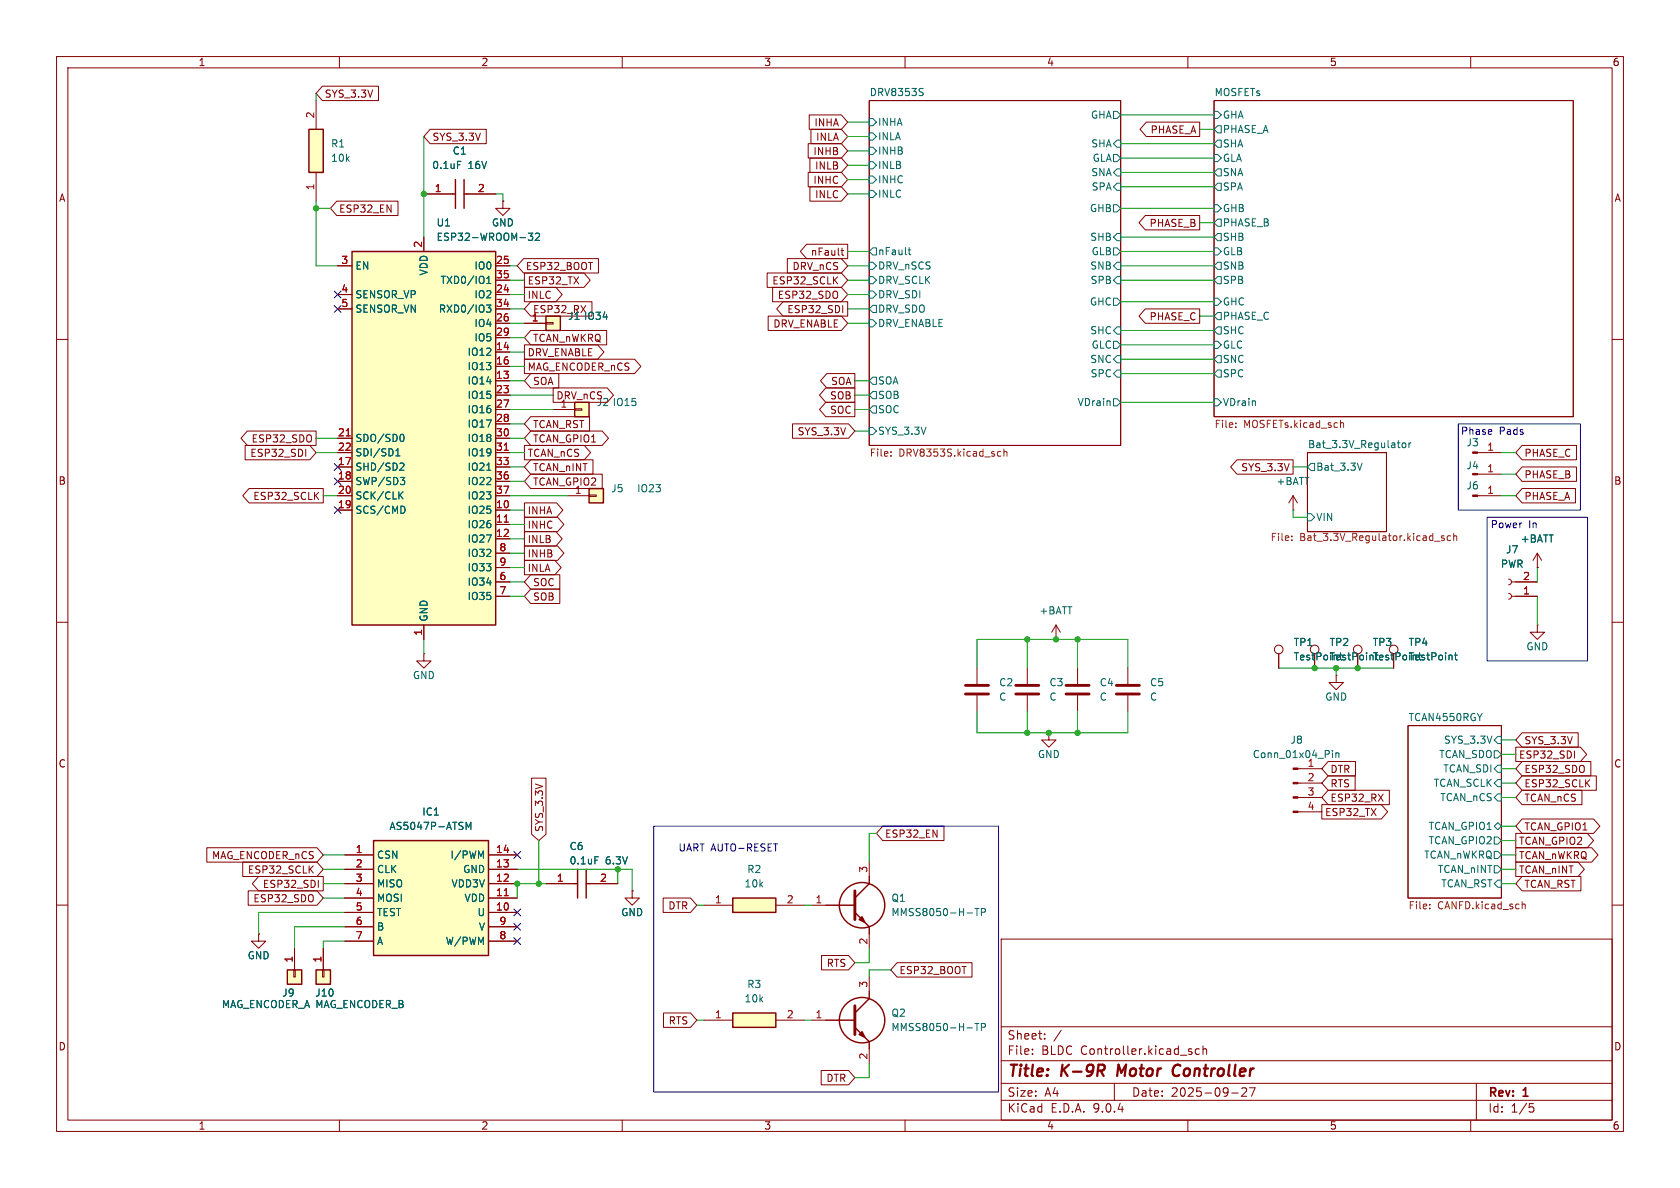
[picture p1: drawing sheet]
<svg xmlns="http://www.w3.org/2000/svg" width="297mm" height="210mm" viewBox="0 0 297 210" stroke-linecap="round" stroke-linejoin="round" font-family="sans-serif">
<defs><g id="words">
<g font-size="2.8" fill="#840000">
<text x="178" y="190.9">Title:</text>
<text x="187.7" y="190.9">K-9R</text>
<text x="198.4" y="190.9">Motor</text>
<text x="209" y="190.9">Controller</text>
</g>
<g font-size="2.1" fill="#840000">
<text x="178" y="184">Sheet:</text>
<text x="178" y="186.7">File:</text>
<text x="184.1" y="186.7">BLDC Controller.kicad_sch</text>
<text x="178" y="196.9">KiCad</text>
<text x="178" y="194.1">Size:</text>
<text x="184.7" y="194.1">A4</text>
<text x="185.7" y="196.9">E.D.A.</text>
<text x="193.3" y="196.9">9.0.4</text>
<text x="200" y="194.1">Date:</text>
<text x="207" y="194.1">2025-09-27</text>
<text x="263" y="194.3">Rev:</text>
<text x="263" y="196.9">Id:</text>
<text x="267.1" y="196.9">1/5</text>
<text x="269.4" y="194.3">1</text>
</g>
<g font-size="1.8" fill="#840000">
<text x="35" y="11.9">1</text>
<text x="85" y="11.9">2</text>
<text x="135" y="11.9">3</text>
<text x="185" y="11.9">4</text>
<text x="235" y="11.9">5</text>
<text x="285" y="11.9">6</text>
<text x="57.3" y="17.5">SYS_3.3V</text>
<text x="143.9" y="22.5">INHA</text>
<text x="203.3" y="23.8">PHASE_A</text>
<text x="76.4" y="25.1">SYS_3.3V</text>
<text x="143.7" y="27.6">INHB</text>
<text x="144.2" y="25.1">INLA</text>
<text x="10.3" y="35.9">A</text>
<text x="143.7" y="32.7">INHC</text>
<text x="144" y="30.2">INLB</text>
<text x="144" y="35.2">INLC</text>
<text x="285.3" y="35.9">A</text>
<text x="59.8" y="37.8">ESP32_EN</text>
<text x="203.1" y="40.3">PHASE_B</text>
<text x="92.9" y="47.9">ESP32_BOOT</text>
<text x="140" y="47.9">DRV_nCS</text>
<text x="143.3" y="45.4">nFault</text>
<text x="93.2" y="53">INLC</text>
<text x="93.2" y="50.5">ESP32_TX</text>
<text x="136.4" y="50.5">ESP32_SCLK</text>
<text x="137.4" y="53">ESP32_SDO</text>
<text x="94.1" y="55.6">ESP32_RX</text>
<text x="136.6" y="58.1">DRV_ENABLE</text>
<text x="139.1" y="55.6">ESP32_SDI</text>
<text x="203.1" y="56.8">PHASE_C</text>
<text x="93.2" y="63.2">DRV_ENABLE</text>
<text x="93.2" y="65.7">MAG_ENCODER_nCS</text>
<text x="94.1" y="60.6">TCAN_nWKRQ</text>
<text x="94.1" y="68.3">SOA</text>
<text x="98.3" y="70.8">DRV_nCS</text>
<text x="105.4" y="72">J2 IO15</text>
<text x="146.6" y="70.8">SOB</text>
<text x="146.8" y="68.3">SOA</text>
<text x="94.1" y="75.9">TCAN_RST</text>
<text x="99" y="72.1">1</text>
<text x="140.9" y="77.2">SYS_3.3V</text>
<text x="146.6" y="73.3">SOC</text>
<text x="44.1" y="81">ESP32_SDI</text>
<text x="44.4" y="78.4">ESP32_SDO</text>
<text x="93.2" y="81">TCAN_nCS</text>
<text x="94.1" y="78.4">TCAN_GPIO1</text>
<text x="94.1" y="83.5">TCAN_nINT</text>
<text x="219.3" y="83.5">SYS_3.3V</text>
<text x="269.4" y="81">PHASE_C</text>
<text x="10.3" y="85.9">B</text>
<text x="44.7" y="88.6">ESP32_SCLK</text>
<text x="94.1" y="86">TCAN_GPIO2</text>
<text x="269.4" y="84.8">PHASE_B</text>
<text x="269.4" y="88.6">PHASE_A</text>
<text x="285.3" y="85.9">B</text>
<text x="93.2" y="93.7">INHC</text>
<text x="93.2" y="91.1">INHA</text>
<text x="93.2" y="98.7">INHB</text>
<text x="93.2" y="96.2">INLB</text>
<text x="93.2" y="101.3">INLA</text>
<text x="94.1" y="106.4">SOB</text>
<text x="94.1" y="103.8">SOC</text>
<text x="269.4" y="131.8">SYS_3.3V</text>
<text x="10.3" y="135.9">C</text>
<text x="235.1" y="136.8">DTR</text>
<text x="268.4" y="134.3">ESP32_SDI</text>
<text x="269.4" y="136.8">ESP32_SDO</text>
<text x="285.3" y="135.9">C</text>
<text x="235.1" y="139.4">RTS</text>
<text x="235.1" y="141.9">ESP32_RX</text>
<text x="269.4" y="141.9">TCAN_nCS</text>
<text x="269.4" y="139.4">ESP32_SCLK</text>
<text x="96.2" y="147.2" transform="rotate(-90 96.2 147.2)">SYS_3.3V</text>
<text x="156.4" y="148.3">ESP32_EN</text>
<text x="234.2" y="144.5">ESP32_TX</text>
<text x="268.4" y="149.5">TCAN_GPIO2</text>
<text x="269.4" y="147">TCAN_GPIO1</text>
<text x="37.4" y="152.1">MAG_ENCODER_nCS</text>
<text x="43.7" y="154.6">ESP32_SCLK</text>
<text x="268.4" y="152.1">TCAN_nWKRQ</text>
<text x="268.4" y="154.6">TCAN_nINT</text>
<text x="44.7" y="159.7">ESP32_SDO</text>
<text x="46.4" y="157.2">ESP32_SDI</text>
<text x="118.1" y="161">DTR</text>
<text x="269.4" y="157.2">TCAN_RST</text>
<text x="146.1" y="171.1">RTS</text>
<text x="158.9" y="172.4">ESP32_BOOT</text>
<text x="10.3" y="185.9">D</text>
<text x="118.1" y="181.3">RTS</text>
<text x="285.3" y="185.9">D</text>
<text x="146" y="191.5">DTR</text>
<text x="35" y="199.9">1</text>
<text x="85" y="199.9">2</text>
<text x="135" y="199.9">3</text>
<text x="185" y="199.9">4</text>
<text x="235" y="199.9">5</text>
<text x="285" y="199.9">6</text>
</g>
<g font-size="1.8" fill="#006464">
<text x="153.7" y="17.1">DRV8353S</text>
<text x="214.6" y="17.1">MOSFETs</text>
<text x="155.1" y="22.5">INHA</text>
<text x="192.8" y="21.2">GHA</text>
<text x="216.1" y="21.2">GHA</text>
<text x="216.1" y="23.7">PHASE_A</text>
<text x="58.4" y="26.3">R1</text>
<text x="58.4" y="28.8">10k</text>
<text x="79.9" y="27.5">C1</text>
<text x="155.1" y="27.5">INHB</text>
<text x="155.1" y="25">INLA</text>
<text x="192.8" y="26.3">SHA</text>
<text x="193.1" y="28.8">GLA</text>
<text x="216.1" y="28.8">GLA</text>
<text x="216.1" y="26.3">SHA</text>
<text x="76.3" y="30.1">0.1uF</text>
<text x="82.7" y="30.1">16V</text>
<text x="155.1" y="32.6">INHC</text>
<text x="155.1" y="30.1">INLB</text>
<text x="155.1" y="35.2">INLC</text>
<text x="192.8" y="31.3">SNA</text>
<text x="192.9" y="33.9">SPA</text>
<text x="216.1" y="31.3">SNA</text>
<text x="216.1" y="33.9">SPA</text>
<text x="77.1" y="40.2">U1</text>
<text x="86.9" y="40.2">GND</text>
<text x="192.6" y="37.7">GHB</text>
<text x="216.1" y="37.7">GHB</text>
<text x="216.1" y="40.2">PHASE_B</text>
<text x="62.7" y="47.9">EN</text>
<text x="77.1" y="42.8">ESP32-WROOM-32</text>
<text x="83.8" y="47.9">IO0</text>
<text x="155.1" y="45.3">nFault</text>
<text x="155.1" y="47.9">DRV_nSCS</text>
<text x="192.6" y="42.8">SHB</text>
<text x="192.6" y="47.9">SNB</text>
<text x="192.9" y="45.3">GLB</text>
<text x="216.1" y="45.3">GLB</text>
<text x="216.1" y="42.8">SHB</text>
<text x="216.1" y="47.9">SNB</text>
<text x="62.7" y="52.9">SENSOR_VP</text>
<text x="75.8" y="48.8" transform="rotate(-90 75.8 48.8)">VDD</text>
<text x="77.8" y="50.4">TXD0/IO1</text>
<text x="83.8" y="52.9">IO2</text>
<text x="155.1" y="50.4">DRV_SCLK</text>
<text x="155.1" y="52.9">DRV_SDI</text>
<text x="192.7" y="50.4">SPB</text>
<text x="216.1" y="50.4">SPB</text>
<text x="62.7" y="55.5">SENSOR_VN</text>
<text x="77.5" y="55.5">RXD0/IO3</text>
<text x="83.8" y="58">IO4</text>
<text x="100.3" y="56.7">J1 IO34</text>
<text x="155.1" y="58">DRV_ENABLE</text>
<text x="155.1" y="55.5">DRV_SDO</text>
<text x="192.6" y="54.2">GHC</text>
<text x="192.6" y="59.3">SHC</text>
<text x="216.1" y="54.2">GHC</text>
<text x="216.1" y="56.7">PHASE_C</text>
<text x="216.1" y="59.3">SHC</text>
<text x="82.6" y="63.1">IO12</text>
<text x="82.6" y="65.6">IO13</text>
<text x="83.8" y="60.6">IO5</text>
<text x="192.6" y="64.4">SNC</text>
<text x="192.9" y="61.8">GLC</text>
<text x="216.1" y="61.8">GLC</text>
<text x="216.1" y="64.4">SNC</text>
<text x="82.6" y="68.2">IO14</text>
<text x="82.6" y="70.7">IO15</text>
<text x="155.1" y="68.2">SOA</text>
<text x="155.1" y="70.7">SOB</text>
<text x="190.4" y="72">VDrain</text>
<text x="192.7" y="66.9">SPC</text>
<text x="216.1" y="72">VDrain</text>
<text x="216.1" y="66.9">SPC</text>
<text x="82.6" y="73.3">IO16</text>
<text x="82.6" y="75.8">IO17</text>
<text x="155.1" y="73.3">SOC</text>
<text x="155.1" y="77.1">SYS_3.3V</text>
<text x="62.7" y="78.3">SDO/SD0</text>
<text x="62.7" y="80.9">SDI/SD1</text>
<text x="62.7" y="83.4">SHD/SD2</text>
<text x="82.6" y="78.3">IO18</text>
<text x="82.6" y="80.9">IO19</text>
<text x="82.6" y="83.4">IO21</text>
<text x="231.1" y="79.3">Bat_3.3V_Regulator</text>
<text x="232.6" y="83.4">Bat_3.3V</text>
<text x="259.2" y="79.1">J3</text>
<text x="259.2" y="83.2">J4</text>
<text x="62.7" y="86">SWP/SD3</text>
<text x="62.7" y="88.5">SCK/CLK</text>
<text x="82.6" y="86">IO22</text>
<text x="82.6" y="88.5">IO23</text>
<text x="108" y="87.2">J5</text>
<text x="112.5" y="87.2">IO23</text>
<text x="225.6" y="86">+BATT</text>
<text x="259.2" y="86.7">J6</text>
<text x="62.7" y="91">SCS/CMD</text>
<text x="82.6" y="91">IO25</text>
<text x="82.6" y="93.6">IO26</text>
<text x="232.6" y="92.3">VIN</text>
<text x="82.6" y="96.1">IO27</text>
<text x="82.6" y="98.7">IO32</text>
<text x="82.6" y="101.2">IO33</text>
<text x="265.2" y="100.6">PWR</text>
<text x="266.1" y="98">J7</text>
<text x="268.7" y="96.1">+BATT</text>
<text x="82.6" y="103.7">IO34</text>
<text x="82.6" y="106.3">IO35</text>
<text x="75.8" y="110" transform="rotate(-90 75.8 110)">GND</text>
<text x="183.7" y="108.8">+BATT</text>
<text x="228.6" y="114.4">TP1</text>
<text x="228.6" y="116.9">TestPoint</text>
<text x="235" y="114.4">TP2</text>
<text x="235" y="116.9">TestPointTestPoint</text>
<text x="242.6" y="114.4">TP3</text>
<text x="248.9" y="114.4">TP4</text>
<text x="248.9" y="116.9">TestPoint</text>
<text x="269.7" y="115.2">GND</text>
<text x="72.9" y="120.2">GND</text>
<text x="176.5" y="121.5">C2</text>
<text x="176.5" y="124.1">C</text>
<text x="185.4" y="121.5">C3</text>
<text x="185.4" y="124.1">C</text>
<text x="194.3" y="121.5">C4</text>
<text x="194.3" y="124.1">C</text>
<text x="203.2" y="121.5">C5</text>
<text x="203.2" y="124.1">C</text>
<text x="234.2" y="124.1">GND</text>
<text x="228" y="131.7">J8</text>
<text x="248.9" y="127.6">TCAN4550RGY</text>
<text x="255.2" y="131.7">SYS_3.3V</text>
<text x="183.4" y="134.2">GND</text>
<text x="221.4" y="134.2">Conn_01x04_Pin</text>
<text x="231.1" y="135.6">1</text>
<text x="254.3" y="134.2">TCAN_SDO</text>
<text x="255.1" y="136.8">TCAN_SDI</text>
<text x="253.4" y="139.3">TCAN_SCLK</text>
<text x="254.5" y="141.8">TCAN_nCS</text>
<text x="68.8" y="146.9">AS5047P-ATSM</text>
<text x="74.6" y="144.4">IC1</text>
<text x="252.5" y="146.9">TCAN_GPIO1</text>
<text x="252.5" y="149.5">TCAN_GPIO2</text>
<text x="66.5" y="152">CSN</text>
<text x="66.5" y="154.5">CLK</text>
<text x="79.5" y="152">I/PWM</text>
<text x="81.8" y="154.5">GND</text>
<text x="100.6" y="150.5">C6</text>
<text x="100.6" y="153">0.1uF</text>
<text x="107" y="153">6.3V</text>
<text x="132" y="154.5">R2</text>
<text x="251.7" y="152">TCAN_nWKRQ</text>
<text x="254.1" y="154.5">TCAN_nINT</text>
<text x="66.5" y="157.1">MISO</text>
<text x="66.5" y="159.6">MOSI</text>
<text x="79.7" y="157.1">VDD3V</text>
<text x="82" y="159.6">VDD</text>
<text x="131.5" y="157.1">10k</text>
<text x="157.5" y="159.6">Q1</text>
<text x="254.7" y="157.1">TCAN_RST</text>
<text x="66.5" y="162.2">TEST</text>
<text x="66.5" y="164.7">B</text>
<text x="66.5" y="167.2">A</text>
<text x="78.7" y="167.2">W/PWM</text>
<text x="84.3" y="162.2">U</text>
<text x="84.6" y="164.7">V</text>
<text x="109.7" y="162.2">GND</text>
<text x="157.5" y="162.2">MMSS8050-H-TP</text>
<text x="43.7" y="169.8">GND</text>
<text x="39.1" y="178.4">MAG_ENCODER_A MAG_ENCODER_B</text>
<text x="49.8" y="176.4">J9</text>
<text x="55.6" y="176.4">J10</text>
<text x="131.5" y="177.4">10k</text>
<text x="132" y="174.9">R3</text>
<text x="157.5" y="179.9">Q2</text>
<text x="157.5" y="182.5">MMSS8050-H-TP</text>
</g>
<g font-size="1.8" fill="#a90000">
<text x="55.6" y="21" transform="rotate(-90 55.6 21)">2</text>
<text x="55.6" y="33.7" transform="rotate(-90 55.6 33.7)">1</text>
<text x="76.8" y="34">1</text>
<text x="84.4" y="34">2</text>
<text x="60.3" y="46.7">3</text>
<text x="74.7" y="43.9" transform="rotate(-90 74.7 43.9)">2</text>
<text x="87.6" y="46.7">25</text>
<text x="60.3" y="51.8">4</text>
<text x="87.6" y="49.3">35</text>
<text x="87.6" y="51.8">24</text>
<text x="60.3" y="54.4">5</text>
<text x="87.6" y="54.4">34</text>
<text x="87.6" y="56.9">26</text>
<text x="87.6" y="59.4">29</text>
<text x="93.9" y="56.9">1</text>
<text x="87.6" y="62">14</text>
<text x="87.6" y="64.5">16</text>
<text x="87.6" y="67.1">13</text>
<text x="87.6" y="69.6">23</text>
<text x="59.6" y="77.2">21</text>
<text x="87.6" y="72.1">27</text>
<text x="87.6" y="74.7">28</text>
<text x="87.6" y="77.2">30</text>
<text x="59.6" y="79.8">22</text>
<text x="59.6" y="82.3">17</text>
<text x="87.6" y="79.8">31</text>
<text x="87.6" y="82.3">33</text>
<text x="262.8" y="79.8">1</text>
<text x="262.8" y="83.6">1</text>
<text x="59.6" y="84.8">18</text>
<text x="59.6" y="87.4">20</text>
<text x="59.6" y="89.9">19</text>
<text x="87.6" y="84.8">36</text>
<text x="87.6" y="87.4">37</text>
<text x="87.6" y="89.9">10</text>
<text x="101.5" y="87.4">1</text>
<text x="262.8" y="87.4">1</text>
<text x="87.6" y="92.5">11</text>
<text x="87.6" y="95">12</text>
<text x="88.2" y="97.5">8</text>
<text x="88.2" y="100.1">9</text>
<text x="88.2" y="102.6">6</text>
<text x="88.2" y="105.2">7</text>
<text x="269.2" y="105.2">1</text>
<text x="269.2" y="102.6">2</text>
<text x="74.7" y="112.5" transform="rotate(-90 74.7 112.5)">1</text>
<text x="231.1" y="138.2">2</text>
<text x="231.1" y="140.7">3</text>
<text x="231.1" y="143.3">4</text>
<text x="62.8" y="150.9">1</text>
<text x="62.8" y="153.4">2</text>
<text x="62.8" y="156">3</text>
<text x="87.6" y="150.9">14</text>
<text x="87.6" y="153.4">13</text>
<text x="87.6" y="156">12</text>
<text x="98.4" y="156">1</text>
<text x="106" y="156">2</text>
<text x="153.4" y="154.4" transform="rotate(-90 153.4 154.4)">3</text>
<text x="62.8" y="158.5">4</text>
<text x="62.8" y="161">5</text>
<text x="87.6" y="158.5">11</text>
<text x="87.6" y="161">10</text>
<text x="126.3" y="159.8">1</text>
<text x="139" y="159.8">2</text>
<text x="144.1" y="159.8">1</text>
<text x="62.8" y="163.6">6</text>
<text x="62.8" y="166.1">7</text>
<text x="88.2" y="163.6">9</text>
<text x="88.2" y="166.1">8</text>
<text x="153.4" y="167.1" transform="rotate(-90 153.4 167.1)">2</text>
<text x="51.8" y="170.3" transform="rotate(-90 51.8 170.3)">1</text>
<text x="56.9" y="170.3" transform="rotate(-90 56.9 170.3)">1</text>
<text x="153.4" y="174.7" transform="rotate(-90 153.4 174.7)">3</text>
<text x="126.3" y="180.1">1</text>
<text x="139" y="180.1">2</text>
<text x="144.1" y="180.1">1</text>
<text x="153.4" y="187.4" transform="rotate(-90 153.4 187.4)">2</text>
</g>
<g font-size="1.8" fill="#725600">
<text x="214.6" y="76">File:</text>
<text x="219.9" y="76">MOSFETs.kicad_sch</text>
<text x="153.7" y="81.1">File:</text>
<text x="158.9" y="81.1">DRV8353S.kicad_sch</text>
<text x="224.5" y="96">File:</text>
<text x="229.8" y="96">Bat_3.3V_Regulator.kicad_sch</text>
<text x="248.9" y="161.1">File:</text>
<text x="254.1" y="161.1">CANFD.kicad_sch</text>
</g>
<g font-size="1.8" fill="#0000c2">
<text x="258.2" y="77.1">Phase</text>
<text x="265" y="77.1">Pads</text>
<text x="263.4" y="93.6">Power</text>
<text x="270.2" y="93.6">In</text>
<text x="119.8" y="150.7">UART AUTO-RESET</text>
</g>
</g></defs>
<g fill="none" stroke="#840000" stroke-width=".18">
<path d="M10 10h277v190h-277zM12 12h273v186h-273zM60 10v2M110 10v2M153.7 17.8h44.4v60.9h-44.4zM160 10v2M210 10v2M214.6 17.8h63.5v55.9h-63.5zM260 10v2M88.9 35.6v1.2h1.3l-1.3 1.3-1.3-1.3h1.3M88.9 35.6h.1M10 60h2"/>
<path d="M285 60h2M231.1 80h14v14h-14zM10 110h2M181.6 118.1v2.8M285 110h2M181.6 122.9v2.8M248.9 128.3h16.5v30.5h-16.5zM10 160h2M177 166h108v32h-108zM285 160h2M60 198v2M110 198v2"/>
<path d="M160 198v2M177 194.5h108M177 191.5h108M177 187.5h108M177 181.5h108M182.5 186.3v.1M182.5 185.5v.1M184.7 183.6v.1M184.7 182.8v.1M187.6 182.1l-1.3 2M197 191.5v3M210 198v2"/>
<path d="M210.5 185.9l.2 .2-.2 .3M210.5 185.4l.2 .1M212 185.5l-.4-.1-.3 .3v.4l.2 .2h.5M212.7 185.5l.2-.1 .3 .1 .1 .9M212.7 184.9v1.5M217.7 193.2h1.2M219.5 192.4l.6-.1 .2 .1 .1 .3-.9 1.1h.9M220.9 192.3h1l-.7 1.5M260 198v2M261 191.5v6.5M270.4 195.1h.7M270.5 195.7h.4l.3 .3-.2 .5-.5 .1"/>
</g>
<path d="M195.2 188.4l.1 .5M197.7 188.2l-.2 2M207.3 189.4a.69 .69 0 0 0 .3 .7 .69 .69 0 0 0 .8 0M208.3 188.2a.88 .88 0 0 0-1 .9" fill="none" stroke="#840000" stroke-width=".4"/>
<g fill="none" stroke="#006464" stroke-width=".18">
<path d="M163 16.3l.2 .2-.2 .4M163 15.6l.2 .1M196.8 19.7h.7l.6 .6-.6 .7h-.7zM214.6 19.7h.7l.6 .6-.6 .7h-.7zM153.7 21h.6l.6 .6-.6 .6h-.6zM153.7 26h.6l.6 .7-.6 .6h-.6zM153.7 31.1h.6l.6 .7-.6 .6h-.6zM153.7 23.5h.6l.6 .6-.6 .7h-.6zM153.7 28.6h.6l.6 .6-.6 .6h-.6zM153.7 33.7h.6l.6 .6-.6 .6h-.6zM196.8 36.2h.7l.6 .6-.6 .7h-.7zM196.8 27.3h.7l.6 .6-.6 .7h-.7z"/>
<path d="M197.5 24.8h.6v1.2h-.6l-.7-.6zM197.5 29.8h.6v1.3h-.6l-.7-.6zM197.5 32.4h.6v1.3h-.6l-.7-.7zM214.6 36.2h.7l.6 .6-.6 .7h-.7zM214.6 27.3h.7l.6 .6-.6 .7h-.7zM215.3 22.2h.6v1.3h-.6l-.7-.6zM215.3 38.7h.6v1.3h-.6l-.7-.6zM215.3 24.8h.6v1.2h-.6l-.7-.6zM215.3 29.8h.6v1.3h-.6l-.7-.6zM215.3 32.4h.6v1.3h-.6l-.7-.7zM153.7 56.5h.6l.6 .7-.6 .6h-.6zM153.7 46.4h.6l.6 .6-.6 .6h-.6z"/>
<path d="M153.7 48.9h.6l.6 .6-.6 .7h-.6zM153.7 51.4h.6l.6 .7-.6 .6h-.6zM154.3 43.8h.6v1.3h-.6l-.6-.6zM154.3 54h.6v1.2h-.6l-.6-.6zM160.6 44.2h.4M160.7 43.8v1l.3 .2M196.8 52.7h.7l.6 .6-.6 .7h-.7zM196.8 43.8h.7l.6 .7-.6 .6h-.7zM197.5 41.3h.6v1.2h-.6l-.7-.6zM197.5 57.8h.6v1.3h-.6l-.7-.7zM197.5 46.4h.6v1.2h-.6l-.7-.6zM197.5 48.9h.6v1.3h-.6l-.7-.7z"/>
<path d="M214.6 52.7h.7l.6 .6-.6 .7h-.7zM214.6 43.8h.7l.6 .7-.6 .6h-.7zM215.3 55.2h.6v1.3h-.6l-.7-.6zM215.3 57.8h.6v1.3h-.6l-.7-.7zM215.3 41.3h.6v1.2h-.6l-.7-.6zM215.3 46.4h.6v1.2h-.6l-.7-.6zM215.3 48.9h.6v1.3h-.6l-.7-.7zM153.7 75.6h.6l.6 .6-.6 .6h-.6zM154.3 66.7h.6v1.2h-.6l-.6-.6zM154.3 69.2h.6v1.3h-.6l-.6-.6zM154.3 71.8h.6v1.2h-.6l-.6-.6zM196.8 60.3h.7l.6 .7-.6 .6h-.7z"/>
<path d="M196.8 70.5h.7l.6 .6-.6 .7h-.7zM197.5 62.9h.6v1.2h-.6l-.7-.6zM197.5 65.4h.6v1.3h-.6l-.7-.7zM214.6 60.3h.7l.6 .7-.6 .6h-.7zM214.6 70.5h.7l.6 .6-.6 .7h-.7zM215.3 62.9h.6v1.2h-.6l-.7-.6zM215.3 65.4h.6v1.3h-.6l-.7-.7zM247.9 78.4l.2-.1 .4 .1v.5l-.1 .2h-.3l-.2-.1zM249.1 78.3v.8M249.4 78.3l-.3 .2M231.1 90.8h.7l.6 .6-.6 .7h-.7zM231.8 81.9h.6v1.3h-.6l-.7-.6z"/>
<path d="M240.8 81.9l-.4 1.2M264.2 132.7h.6l.6 .7-.6 .6h-.6zM264.8 130.2h.6v1.2h-.6l-.6-.6zM264.8 137.8h.6v1.3h-.6l-.6-.7zM264.8 135.3h.6v1.2h-.6l-.6-.6zM264.2 146.1l.6-.7 .6 .7-.6 .6zM264.2 148h.6l.6 .6-.6 .6h-.6zM264.2 153h.6l.6 .7-.6 .6h-.6zM264.2 150.5h.6l.6 .6-.6 .7h-.6zM264.8 140.3h.6v1.3h-.6l-.6-.6zM264.8 155.6h.6v1.2h-.6l-.6-.6z"/>
</g>
<g fill="none" stroke="#725600" stroke-width=".18">
<path d="M157.5 79.9v.1M176.6 79.8l.3 .1M177.5 79.9l.2-.1 .3 .1v.7M177.5 79.4v1.2M218.5 75.4v.2M218.5 74.8v.1M237 74.3v1.3M237 74.8l.2-.1 .3 .1v.8M157.5 80.5v.1M176.9 80.6h-.3M228.4 95.4v.2M228.4 94.8v.1"/>
<path d="M253.6 95.7h1M255.3 94.8l-.3-.1-.2 .2 .1 .2 .4 .1v.3h-.5M256.4 94.8l-.3-.1-.3 .3 .2 .5h.4M257 94.8l.2-.1 .3 .1v.8M257 94.3v1.3M252.8 159.9v.1M269.1 159.4v1.3M269.1 159.9l.2-.1 .3 .1v.8M252.8 160.5v.2"/>
</g>
<path d="M179.6 121.2h4M179.6 122.7h4" fill="none" stroke="#840000" stroke-width=".51"/>
<path d="M104.1 86.4h2.6v2.5h-2.6z" fill="#ffffc2"/>
<path d="M104.1 86.4h2.6v2.5h-2.6z" fill="none" stroke="#840000" stroke-width=".25"/>
<g fill="none" stroke="#840000" stroke-width=".18">
<path d="M100.3 87.6h3.8M104.1 87.5h1.3v.3h-1.3zM232.4 115.6v2.5M236.2 119.4v1.3h1.3l-1.3 1.2-1.3-1.2h1.3M236.2 119.4h.1"/>
<circle cx="232.4" cy="114.8" r=".76"/>
</g>
<path d="M101.6 71.1h2.5v2.6h-2.5z" fill="#ffffc2"/>
<path d="M80 34.3h.5M80.5 31.8v5M82 34.3h.5M82 31.8v5M101.6 71.1h2.5v2.6h-2.5z" fill="none" stroke="#840000" stroke-width=".25"/>
<g fill="none" stroke="#840000" stroke-width=".18">
<path d="M74.9 34.3h5.1M82.5 34.3h5.1M97.8 72.4h3.8M101.6 72.3h1.3v.2h-1.3zM226.1 115.6v2.5M240 115.6v2.5M246.4 115.6v2.5M266.7 104.9l.4 .2 .1 .3-.1 .4-.4 .1M266.7 102.4l.4 .1 .1 .4-.1 .3-.4 .2M267.2 105.4h4.6M267.2 102.9h4.6M111.8 157.5v1.3h1.2l-1.2 1.2-1.3-1.2h1.3"/>
<path d="M111.8 157.5h.1"/>
<circle cx="226.1" cy="114.8" r=".76"/>
<circle cx="240" cy="114.8" r=".76"/>
<circle cx="246.4" cy="114.8" r=".76"/>
</g>
<path d="M80.9 28.5h.6M257.1 115.8h.5M257.3 115.4v1.1l.3 .2" fill="none" stroke="#006464" stroke-width=".18"/>
<path d="M66 148.6h20.4v20.3h-20.4z" fill="#ffffc2"/>
<path d="M66 148.6h20.4v20.3h-20.4z" fill="none" stroke="#840000" stroke-width=".25"/>
<g fill="none" stroke="#840000" stroke-width=".18">
<path d="M61 151.1h5M61 153.7h5M61 156.2h5M61 158.8h5M86.4 151.1h5M86.4 153.7h5M86.4 156.2h5M86.4 158.8h5M61 161.3h5M61 163.8h5M61 166.4h5M86.4 161.3h5"/>
<path d="M86.4 163.8h5M86.4 166.4h5"/>
</g>
<path d="M82.4 146.6v-1.2l.4 .9 .4-.9v1.2M85 151.3l.4-.9v1.3" fill="none" stroke="#006464" stroke-width=".18"/>
<path d="M89.1 158.3h.8" fill="none" stroke="#a90000" stroke-width=".18"/>
<path d="M96.5 55.9h2.6v2.5h-2.6z" fill="#ffffc2"/>
<g fill="none" stroke="#840000" stroke-width=".25">
<path d="M96.5 55.9h2.6v2.5h-2.6zM153.7 154.9v1.3l-2.6 2.6M146 160h5.1M151.1 161.3l2.6 2.5v1.3"/>
<circle cx="152.4" cy="160" r="4"/>
</g>
<path d="M92.7 57.2h3.8M96.5 57h1.3v.3h-1.3zM228.6 90.2h.1M228.6 87.6l-.8 1.3M228.6 87.6l.8 1.3M228.6 87.6v2.6M153.7 152.4v2.5M143.5 160h2.5M153.7 165.1v2.5" fill="none" stroke="#840000" stroke-width=".18"/>
<path d="M151.1 157.5v5.1" fill="none" stroke="#840000" stroke-width=".51"/>
<path d="M151.9 162.6l.5-.5 .5 1z" fill="#840000" stroke="#840000" stroke-width=".25"/>
<path d="M172.3 160.6h.8M172.7 160.6v1.3M173.5 161.3l.6-.1 .1-.2v-.3l-.7-.1v1.3" fill="none" stroke="#006464" stroke-width=".18"/>
<path d="M129.5 158.8h7.7v2.5h-7.7z" fill="#ffffc2"/>
<g fill="none" stroke="#840000" stroke-width=".25">
<path d="M101.6 156.2h.5M102.1 153.7v5.1M103.6 156.2h.5M103.6 153.7v5.1M129.5 158.8h7.7v2.5h-7.7zM153.7 175.3v1.2l-2.6 2.6M146 180.3h5.1M151.1 181.6l2.6 2.6v1.2"/>
<circle cx="152.4" cy="180.3" r="4"/>
</g>
<g fill="none" stroke="#840000" stroke-width=".18">
<path d="M271.8 97.8l-.8 1.3M271.8 97.8l.7 1.3M271.8 97.8v2.5M271.8 100.3h.1M271.8 110.5v1.3h1.2l-1.2 1.2-1.3-1.2h1.3M271.8 110.5h.1M96.5 156.2h5.1M104.1 156.2h5.1M124.5 160h5M137.2 160h5M153.7 172.7v2.6M143.5 180.3h2.5"/>
<path d="M153.7 185.4v2.6"/>
</g>
<path d="M151.1 177.8v5.1" fill="none" stroke="#840000" stroke-width=".51"/>
<path d="M151.9 182.9l.5-.5 .5 1z" fill="#840000" stroke="#840000" stroke-width=".25"/>
<path d="M105.2 151.5h.6M172.3 180.9h.8M172.7 180.9v1.3M173.5 181.6l.6-.1 .1-.2v-.3l-.7-.1v1.3" fill="none" stroke="#006464" stroke-width=".18"/>
<path d="M129.5 179.1h7.7v2.5h-7.7z" fill="#ffffc2"/>
<path d="M129.5 179.1h7.7v2.5h-7.7z" fill="none" stroke="#840000" stroke-width=".25"/>
<path d="M74.9 115.6v1.2h1.3l-1.3 1.3-1.2-1.3h1.2M74.9 115.6h.1M229.5 135.9h4.2M229.5 138.4h4.2M229.5 141h4.2M229.5 143.5h4.2M124.5 180.3h5M137.2 180.3h5" fill="none" stroke="#840000" stroke-width=".18"/>
<g fill="#840000" stroke="#840000" stroke-width=".18">
<path d="M228.6 135.8h.9v.2h-.9z"/>
<path d="M228.6 138.3h.9v.3h-.9z"/>
<path d="M228.6 140.8h.9v.3h-.9z"/>
<path d="M228.6 143.4h.9v.2h-.9z"/>
</g>
<path d="M235.6 132.7v.1M235.6 133.1v.8M236.2 133.1v.8M236.2 133.2l.1-.1h.3l.1 .8" fill="none" stroke="#006464" stroke-width=".18"/>
<path d="M54.6 22.9h2.5v7.6h-2.5z" fill="#ffffc2"/>
<path d="M54.6 22.9h2.5v7.6h-2.5z" fill="none" stroke="#840000" stroke-width=".25"/>
<path d="M55.9 17.8v5.1M55.9 30.5v5.1M261.2 80h4.2" fill="none" stroke="#840000" stroke-width=".18"/>
<path d="M260.3 79.9h.9v.2h-.9z" fill="#840000" stroke="#840000" stroke-width=".18"/>
<path d="M62.2 44.5h25.4v66h-25.4z" fill="#ffffc2"/>
<path d="M62.2 44.5h25.4v66h-25.4z" fill="none" stroke="#840000" stroke-width=".25"/>
<g fill="none" stroke="#840000" stroke-width=".18">
<path d="M59.7 47h2.5M59.7 52.1h2.5M59.7 54.6h2.5M74.9 41.9v2.6M87.6 47h2.6M87.6 52.1h2.6M87.6 54.6h2.6M87.6 49.5h2.6M87.6 57.2h2.6M87.6 59.7h2.6M59.7 77.5h2.5M87.6 77.5h2.6"/>
<path d="M87.6 62.2h2.6M87.6 64.8h2.6M87.6 67.3h2.6M87.6 69.9h2.6M87.6 72.4h2.6M87.6 74.9h2.6M59.7 80h2.5M59.7 82.6h2.5M59.7 85.1h2.5M59.7 87.6h2.5M59.7 90.2h2.5M87.6 80h2.6"/>
<path d="M87.6 82.6h2.6M87.6 85.1h2.6M87.6 87.6h2.6M87.6 90.2h2.6M87.6 92.7h2.6M87.6 95.3h2.6M87.6 97.8h2.6M261.2 87.6h4.2M261.2 83.8h4.2M74.9 110.5v2.5M87.6 100.3h2.6M87.6 102.9h2.6"/>
<path d="M87.6 105.4h2.6M45.7 165.1v1.3h1.3l-1.3 1.2-1.3-1.2h1.3M45.7 165.1h.1"/>
</g>
<g fill="none" stroke="#006464" stroke-width=".18">
<path d="M86 53.9h.8l-.4 .5 .3 .1v.6l-.2 .1-.4-.1M86.1 50.1h.7M86.1 49.2l.3-.4v1.3M93.4 41.2h.8l-.4 .5 .3 .1v.6l-.2 .1-.5-.1M94.7 41.3l.4-.1 .3 .4-.8 .9h.8M70 79.7l.3-.4v1.3M71 76.8a.68 .68 0 0 1 .4 .6 .68 .68 0 0 1-.4 .6M70 80.6h.7M70.7 87.5l.5 .7M70.8 84.4h.7l-.4 .5 .4 .1v.4l-.2 .3h-.4M70.9 81.9h.4l.1 .3-.8 .9h.8M71.2 86.9l-.7 .8"/>
<path d="M71.4 89.5l.2 .5-.2 .7M86.1 83.1h.7"/>
</g>
<path d="M61.2 77.1h.7M89.1 79.6h.8M89.1 92.3h.8" fill="none" stroke="#a90000" stroke-width=".18"/>
<g fill="#840000" stroke="#840000" stroke-width=".18">
<path d="M260.3 83.7h.9v.2h-.9z"/>
<path d="M260.3 87.5h.9v.3h-.9z"/>
</g>
<path d="M50.8 171.5h2.5v2.5h-2.5z" fill="#ffffc2"/>
<path d="M50.8 171.5h2.5v2.5h-2.5z" fill="none" stroke="#840000" stroke-width=".25"/>
<path d="M51.9 171.5h.3v1.2h-.3zM52.1 167.6v3.9" fill="none" stroke="#840000" stroke-width=".18"/>
<path d="M55.9 171.5h2.5v2.5h-2.5z" fill="#ffffc2"/>
<path d="M55.9 171.5h2.5v2.5h-2.5z" fill="none" stroke="#840000" stroke-width=".25"/>
<g fill="none" stroke="#840000" stroke-width=".18">
<path d="M57 15.2h9.9v2.6h-9.9l-1.1-1.3zM59.5 35.6h10.9v2.5h-10.9l-1.1-1.3zM74.9 34.3h5.1M76 22.9h10v2.5h-10l-1.1-1.3zM82.5 34.3h5.1M88.9 35.6h.1M142.9 25.4h5.8l1.2 1.3-1.2 1.2h-5.8zM142.9 30.5h5.8l1.2 1.3-1.2 1.2h-5.8zM143.1 20.3h5.6l1.2 1.3-1.2 1.3h-5.6zM143.2 27.9h5.5l1.2 1.3-1.2 1.3h-5.5zM143.2 33h5.5l1.2 1.3-1.2 1.3h-5.5zM143.4 22.9h5.3l1.2 1.2-1.2 1.3h-5.3z"/>
<path d="M202.5 38.1h9.6v2.5h-9.6l-1.1-1.2zM202.7 21.6h9.4v2.5h-9.4l-1.2-1.2zM59.7 47h2.5M59.7 52.1h2.5M59.7 54.6h2.5M74.9 41.9v2.6M87.6 47h2.6M87.6 52.1h2.6M87.6 54.6h2.6M87.6 49.5h2.6M87.6 57.2h2.6M87.6 59.7h2.6"/>
<path d="M92.6 45.7h13.2v2.6h-13.2l-1.2-1.3zM92.7 50.8h5.6l1.1 1.3-1.1 1.2h-5.6zM92.7 48.3h10.5l1.1 1.2-1.1 1.3h-10.5zM92.7 57.2h3.8M93.8 53.3h10.9v2.6h-10.9l-1.1-1.3zM93.8 58.4h13.5v2.6h-13.5l-1.1-1.3zM135.6 48.3h13.1l1.2 1.2-1.2 1.3h-13.1zM135.8 55.9h12.9l1.2 1.3-1.2 1.2h-12.9zM136.6 50.8h12.1l1.2 1.3-1.2 1.2h-12.1zM138.4 53.3h11.5v2.6h-11.5l-1.1-1.3zM139.2 45.7h9.5l1.2 1.3-1.2 1.3h-9.5zM142.6 43.2h7.3v2.5h-7.3l-1.1-1.2z"/>
<path d="M148.7 44.3h.5M148.9 43.9v1l.3 .2M149 54v1.3M202.5 54.6h9.6v2.6h-9.6l-1.1-1.3zM43.3 78.7h11.5l1.1 1.3-1.1 1.3h-11.5zM43.7 76.2h12.2v2.5h-12.2l-1.1-1.2zM54 79.4v1.3M59.7 77.5h2.5M87.6 77.5h2.6M87.6 62.2h2.6M87.6 64.8h2.6M87.6 67.3h2.6"/>
<path d="M87.6 69.9h2.6M87.6 72.4h2.6M87.6 74.9h2.6M92.7 61h13l1.1 1.2-1.1 1.3h-13zM92.7 63.5h19.5l1.1 1.3-1.1 1.2h-19.5zM92.7 78.7h10.6l1.1 1.3-1.1 1.3h-10.6zM93.8 66h5v2.6h-5l-1.1-1.3zM93.8 76.2h12.7l1.1 1.3-1.1 1.2h-12.7l-1.1-1.2zM93.8 73.7h10.4v2.5h-10.4l-1.1-1.3zM97.8 68.6h9.5l1.2 1.3-1.2 1.2h-9.5zM140.1 74.9h9.9l1.1 1.3-1.1 1.3h-9.9zM146 68.6h5.1v2.5h-5.1l-1.1-1.2z"/>
<path d="M146 71.1h5.1v2.6h-5.1l-1.1-1.3zM146.2 66h4.9v2.6h-4.9l-1.1-1.3zM269.1 78.7h9.6v2.6h-9.6l-1.1-1.3zM44 86.4h13.1v2.5h-13.1l-1.1-1.3zM59.7 80h2.5M59.7 82.6h2.5M59.7 85.1h2.5M59.7 87.6h2.5M59.7 90.2h2.5M87.6 80h2.6M87.6 82.6h2.6M87.6 85.1h2.6"/>
<path d="M87.6 87.6h2.6M87.6 90.2h2.6M87.6 92.7h2.6M87.6 95.3h2.6M87.6 97.8h2.6M92.7 91.4h5.9l1.1 1.3-1.1 1.3h-5.9zM92.7 96.5h5.9l1.1 1.3-1.1 1.3h-5.9zM92.7 94h5.6l1.1 1.3-1.1 1.2h-5.6zM92.7 88.9h5.7l1.1 1.3-1.1 1.2h-5.7zM92.7 99.1h5.4l1.1 1.2-1.1 1.3h-5.4zM93.8 83.8h12.7v2.6h-12.7l-1.1-1.3zM93.8 81.3h11v2.5h-11l-1.1-1.2z"/>
<path d="M218.7 81.3h9.9v2.5h-9.9l-1.1-1.2zM269.1 82.5h9.6v2.6h-9.6l-1.1-1.3zM269.1 86.4h9.4v2.5h-9.4l-1.1-1.3zM74.9 110.5v2.5M87.6 100.3h2.6M87.6 102.9h2.6M87.6 105.4h2.6M93.8 104.1h5.2v2.6h-5.2l-1.1-1.3zM93.8 101.6h5.2v2.5h-5.2l-1.1-1.2zM172.7 118.1v2.8M186.7 113h.1M186.7 110.5l-.8 1.3"/>
<path d="M186.7 110.5l.8 1.3M186.7 110.5v2.5M190.5 118.1v2.8M199.4 118.1v2.8M226.1 115.6v2.5M232.4 115.6v2.5M240 115.6v2.5M246.4 115.6v2.5M268 102.9h3.8M268 105.4h3.8M271.8 100.3h.1M94 137.6h2.5v9.9l-1.3 1.1-1.2-1.1z"/>
<path d="M172.7 122.9v2.8M185.4 129.5v1.3h1.3l-1.3 1.3-1.3-1.3h1.3M185.4 129.5h.1M190.5 122.9v2.8M199.4 122.9v2.8M234.8 137.2h4.8v2.5h-4.8l-1.1-1.3zM234.8 134.6h4.8v2.6h-4.8l-1.1-1.3zM234.8 139.7h10.8v2.5h-10.8l-1.1-1.2zM268 132.1h11.4l1.1 1.3-1.1 1.2h-11.4zM269.1 129.5h9.9v2.6h-9.9l-1.1-1.3zM269.1 139.7h10.6v2.5h-10.6l-1.1-1.2zM269.1 134.6h12.1v2.6h-12.1l-1.1-1.3z"/>
<path d="M269.1 137.2h13.1v2.5h-13.1l-1.1-1.3zM36.6 149.9h19.4l1.1 1.2-1.1 1.3h-19.4zM42.9 152.4h13.1l1.1 1.3-1.1 1.2h-13.1zM43.9 157.5h12.1l1.1 1.3-1.1 1.2h-12.1zM45.7 154.9h11.4v2.6h-11.4l-1.1-1.3zM56.3 155.6v1.3M61 156.2h5M61 151.1h5M61 153.7h5M61 158.8h5M86.4 156.2h5M86.4 151.1h5"/>
<path d="M86.4 153.7h5M86.4 158.8h5M96.5 156.2h5.1M104.1 156.2h5.1M111.8 157.5h.1M117.2 158.7h4.9l1.1 1.3-1.1 1.3h-4.9zM156.1 146h10.8v2.6h-10.8l-1.2-1.3zM233.7 142.2h10.5l1.1 1.3-1.1 1.3h-10.5zM268 149.9h13.4l1.1 1.2-1.1 1.3h-13.4zM268 152.4h11l1.1 1.3-1.1 1.2h-11zM268 147.3h12.6l1.1 1.3-1.1 1.3h-12.6zM269.1 144.8h12.6l1.1 1.3-1.1 1.2h-12.6l-1.1-1.2z"/>
<path d="M269.1 154.9h10.4v2.6h-10.4l-1.1-1.3zM45.7 165.1h.1M52.1 167.6v3.9M57 171.5h.3v1.2h-.3zM57.1 167.6v3.9M61 161.3h5M61 163.8h5M61 166.4h5M86.4 161.3h5M86.4 163.8h5M86.4 166.4h5M117.3 179.1h4.8l1.1 1.2-1.1 1.3h-4.8z"/>
<path d="M145.2 168.9h4.8l1.1 1.3-1.1 1.3h-4.8zM158.6 170.2h13.2v2.5h-13.2l-1.1-1.2zM145.2 189.2h4.8l1.1 1.3-1.1 1.3h-4.8z"/>
</g>
<path d="M170.7 121.2h4.1M170.7 122.7h4.1M188.5 121.2h4M188.5 122.7h4M197.4 121.2h4M197.4 122.7h4" fill="none" stroke="#840000" stroke-width=".51"/>
<g fill="none" stroke="#009600" stroke-width=".18">
<path d="M55.9 16.5v1.3M55.9 35.6v11.4h3.8M55.9 36.8h2.5M74.9 24.1v17.8M87.6 34.3h1.3v1.3M149.9 34.3h3.8M149.9 21.6h3.8M149.9 24.1h3.8M149.9 26.7h3.8M149.9 31.8h3.8M149.9 29.2h3.8M198.1 36.8h16.5"/>
<path d="M198.1 20.3h16.5M198.1 25.4h16.5M198.1 30.5h16.5M198.1 33h16.5M198.1 27.9h16.5M212.1 22.9h2.5M212.1 39.4h2.5M90.2 47h1.2M90.2 49.5h2.5M90.2 52.1h2.5M90.2 54.6h2.5M90.2 57.2h2.5"/>
<path d="M90.2 59.7h2.5M149.9 47h3.8M149.9 49.5h3.8M149.9 44.5h3.8M149.9 52.1h3.8M149.9 54.6h3.8M149.9 57.2h3.8M198.1 47h16.5M198.1 49.5h16.5M198.1 44.5h16.5M198.1 41.9h16.5M198.1 53.3h16.5"/>
<path d="M198.1 58.4h16.5M212.1 55.9h2.5M55.9 77.5h3.8M90.2 69.9h7.6M90.2 72.4h7.6M90.2 67.3h2.5M90.2 77.5h2.5M90.2 74.9h2.5M90.2 64.8h2.5M90.2 62.2h2.5M151.1 69.9h2.6M151.1 76.2h2.6"/>
<path d="M151.1 72.4h2.6M151.1 67.3h2.6M198.1 61h16.5M198.1 66h16.5M198.1 63.5h16.5M198.1 71.1h16.5M55.9 80h3.8M57.1 87.6h2.6M90.2 87.6h10.1M90.2 82.6h2.5M90.2 80h2.5M90.2 90.2h2.5"/>
<path d="M90.2 92.7h2.5M90.2 95.3h2.5M90.2 97.8h2.5M90.2 85.1h2.5M228.6 90.2v1.2h2.5M228.6 82.6h2.5M265.4 87.6h2.6M265.4 80h2.6M265.4 83.8h2.6M74.9 113v2.6M90.2 100.3h2.5M90.2 105.4h2.5"/>
<path d="M90.2 102.9h2.5M172.7 118.1v-5.1h26.7v5.1M181.6 113v5.1M190.5 113v5.1M226.1 118.1h20.3M236.2 118.1v1.3M271.8 100.3v2.6M271.8 105.4v5.1M172.7 125.7v3.8h26.7v-3.8M181.6 125.7v3.8M190.5 125.7v3.8M265.4 133.4h2.6"/>
<path d="M265.4 135.9h2.6M265.4 138.4h2.6M265.4 130.8h2.6M57.1 156.2h3.9M57.1 153.7h3.9M57.1 151.1h3.9M57.1 158.8h3.9M91.4 153.7h20.4v3.8M95.2 148.6v7.6M96.5 156.2h-5.1v2.6M109.2 153.7v2.5M154.9 147.3h-1.2v5.1"/>
<path d="M265.4 156.2h2.6M265.4 153.7h2.6M265.4 151.1h2.6M265.4 148.6h2.6M265.4 146.1h2.6M265.4 141h2.6M61 163.8h-8.9v3.8M61 161.3h-15.3v3.8M61 166.4h-3.9v1.2M123.2 160h1.3M142.2 160h1.3M153.7 167.6v2.6h-2.6"/>
<path d="M157.5 171.5h-3.8v1.2M123.2 180.3h1.3M142.2 180.3h1.3M153.7 188v2.5h-2.6"/>
</g>
<g fill="none" stroke="#000084" stroke-width=".18">
<path d="M59.1 54l1.2 1.2M59.1 51.5l1.2 1.2M60.3 54l-1.2 1.2M60.3 51.5l-1.2 1.2M59.1 89.6l1.2 1.2M59.1 81.9l1.2 1.3M59.1 84.5l1.2 1.2M60.3 89.6l-1.2 1.2M60.3 81.9l-1.2 1.3M60.3 84.5l-1.2 1.2M90.8 150.5l1.2 1.2M92 150.5l-1.2 1.2"/>
<path d="M90.8 160.7l1.2 1.2M90.8 163.2l1.2 1.2M90.8 165.8l1.2 1.2M92 160.7l-1.2 1.2M92 163.2l-1.2 1.2M92 165.8l-1.2 1.2"/>
</g>
<path d="M257.8 74.9h21.6v15.3h-21.6zM262.9 91.4h17.8v25.4h-17.8zM115.6 146.1h60.9v46.9h-60.9z" fill="none" stroke="#0000c2" stroke-width=".18"/>
<g fill="none" stroke="#006464" stroke-width=".18">
<path d="M80.9 28.5h.6M86 53.9h.8l-.4 .5 .3 .1v.6l-.2 .1-.4-.1M86.1 50.1h.7M86.1 49.2l.3-.4v1.3M93.4 41.2h.8l-.4 .5 .3 .1v.6l-.2 .1-.5-.1M94.7 41.3l.4-.1 .3 .4-.8 .9h.8M70 79.7l.3-.4v1.3M71 76.8a.68 .68 0 0 1 .4 .6 .68 .68 0 0 1-.4 .6M70 80.6h.7M70.7 87.5l.5 .7M70.8 84.4h.7l-.4 .5 .4 .1v.4l-.2 .3h-.4M70.9 81.9h.4l.1 .3-.8 .9h.8"/>
<path d="M71.2 86.9l-.7 .8M71.4 89.5l.2 .5-.2 .7M86.1 83.1h.7M257.1 115.8h.5M257.3 115.4v1.1l.3 .2M82.4 146.6v-1.2l.4 .9 .4-.9v1.2M85 151.3l.4-.9v1.3M105.2 151.5h.6"/>
</g>
<path d="M61.2 77.1h.7M89.1 79.6h.8M89.1 92.3h.8M89.1 158.3h.8" fill="none" stroke="#a90000" stroke-width=".18"/>
<g fill="#009600" stroke="#009600" stroke-width=".18">
<circle cx="109.2" cy="153.7" r=".46"/>
<circle cx="55.9" cy="36.8" r=".46"/>
<circle cx="74.9" cy="34.3" r=".46"/>
<circle cx="236.2" cy="118.1" r=".46"/>
<circle cx="240" cy="118.1" r=".46"/>
<circle cx="232.4" cy="118.1" r=".46"/>
<circle cx="95.2" cy="156.2" r=".46"/>
<circle cx="91.4" cy="156.2" r=".46"/>
<circle cx="190.5" cy="113" r=".46"/>
<circle cx="190.5" cy="129.5" r=".46"/>
<circle cx="186.7" cy="113" r=".46"/>
<circle cx="181.6" cy="113" r=".46"/>
<circle cx="181.6" cy="129.5" r=".46"/>
<circle cx="185.4" cy="129.5" r=".46"/>
</g>
<use href="#words"/>
</svg>
